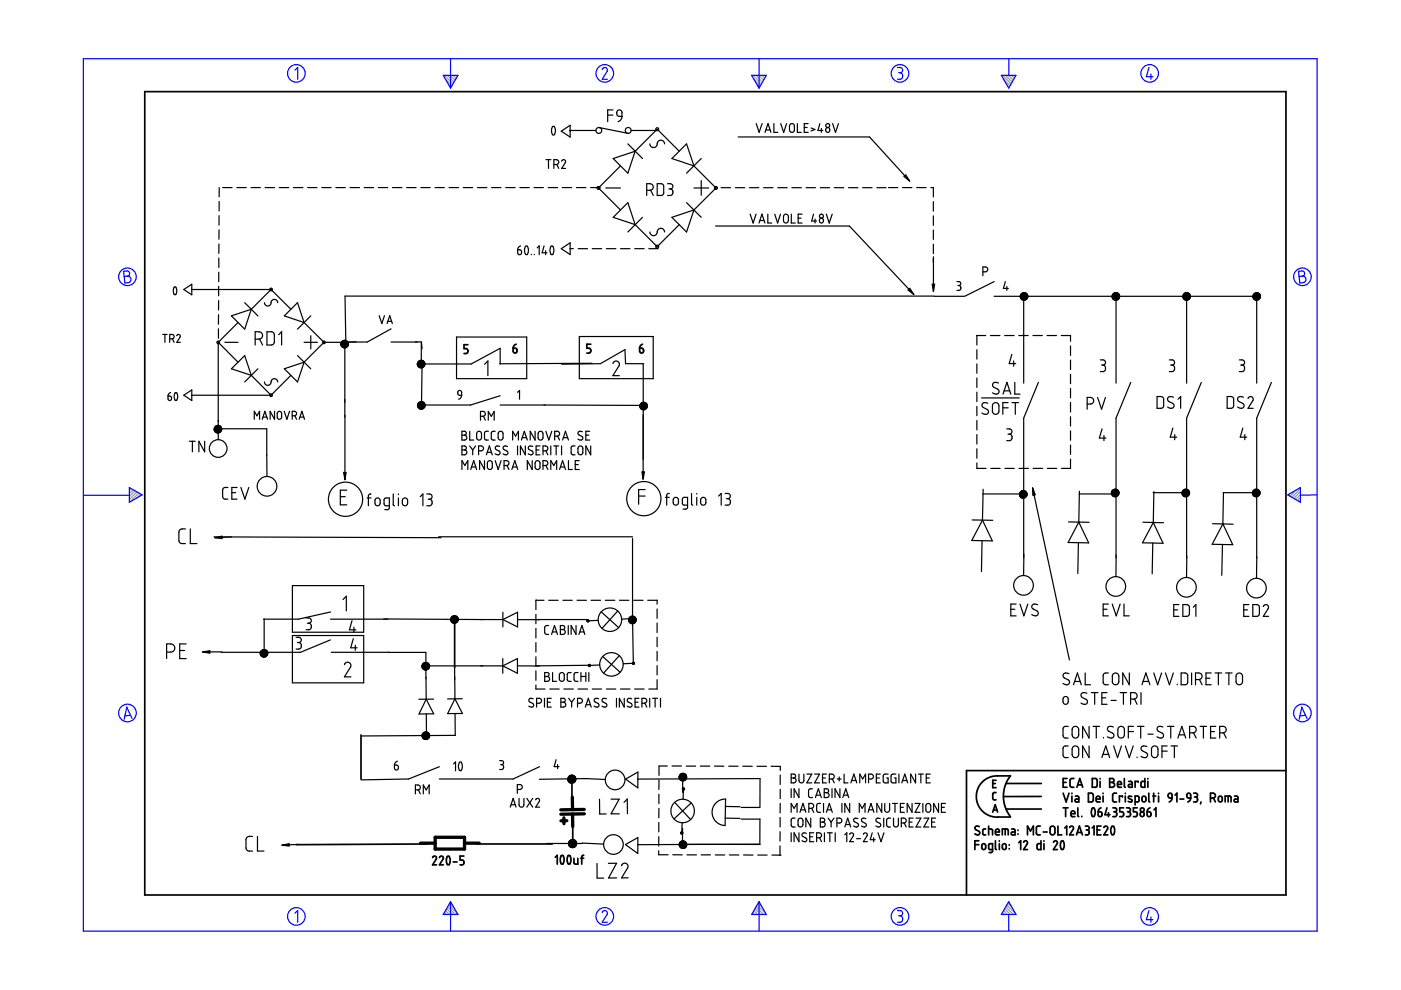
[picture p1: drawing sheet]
<svg xmlns="http://www.w3.org/2000/svg" width="297mm" height="210mm" viewBox="0 0 297 210" stroke-linecap="round" stroke-linejoin="round" font-family="sans-serif">
<g fill="none" stroke="#6c9" stroke-width=".25">
<path d="M94.2 16l1.8 1.8M94.5 16.8l1.3 1.4M94.8 16l1.5 1.4M95.3 18.3l.3 .3M95.5 16l1 1M96.1 16l.6 .6M96.7 16l.3 .2M159.6 16l1.8 1.8M159.9 16.8l1.3 1.4M160.3 16l1.4 1.4M160.7 18.3l.3 .3M160.9 16l1 1"/>
<path d="M161.5 16l.6 .6M162.1 16l.2 .2M212.6 16l1.8 1.8M212.8 16.8l1.3 1.4M213.2 16l1.4 1.4M213.7 18.3l.2 .3M213.8 16l1 1M214.4 16l.7 .6M215.1 16l.2 .2M27.5 103.4h-.1M27.9 103.6l-.5 .4M28.3 103.8l-.9 .9"/>
<path d="M28.7 104.1l-1.3 1.2M29 104.3l-1.6 1.6M29.4 104.5l-1.8 1.9M29.8 104.8l-.8 .8M273.4 104.7l-.3 .3M274.9 103.9l-1.4 1.3M275.7 103.6l-1.8 1.9M275.7 106.1l-.2 .3M275.7 105.5l-.6 .6M275.7 104.9l-1 1M275.7 104.2l-1.4 1.5M94 193.8v.1"/>
<path d="M94.2 193.5l.4 .4M94.4 193.1l.9 .8M94.7 192.7l1.2 1.2M94.9 192.3l1.6 1.6M95.1 191.9l1.9 1.9M95.4 191.5l.8 .8M159.4 193.8v.1M159.6 193.5l.4 .4M159.9 193.1l.8 .8M160.1 192.7l1.2 1.2M160.3 192.3l1.6 1.6M160.5 191.9l1.9 1.9"/>
<path d="M160.8 191.5l.8 .8M212.3 193.8v.1M212.6 193.5l.4 .4M212.8 193.1l.8 .8M213 192.7l1.2 1.2M213.2 192.3l1.6 1.6M213.5 191.9l1.8 1.9M213.7 191.5l.8 .8"/>
</g>
<g fill="none" stroke="#00f" stroke-width=".25">
<path d="M17.7 12.4h261.6v185h-261.6zM62.5 14.9l.6-.6v2.5M94 16h3.1l-1.6 2.7zM95.5 12.4v6.3M127.7 14.7l.5-.4 .5 .3v.5l-1 1.7h1.1M159.4 16h3.1l-1.6 2.7zM160.9 12.4v6.3M190.3 14.3h.7l.3 .3v.6l-.5 .2M190.5 15.4h.3M190.8 15.4l.5 .3v.7l-.3 .4h-.7M212.3 16h3.1l-1.5 2.7zM213.9 12.5v3.5"/>
<path d="M243.6 14.3l-.5 2h1.4M244 15.7v1.1M26.2 57.5l.9-.1 .3 .3 .1 .5-.5 .3 .5 .2 .3 .4-.1 .3-.3 .5-.9 .1zM27 58.5l-.7 .1M275.3 57.5l.9-.1 .3 .3 .1 .5-.5 .3 .5 .2 .3 .4-.1 .4-.2 .3-1 .2zM276.1 58.5l-.7 .1M17.8 105h9.6M27.4 103.4l2.7 1.5-2.7 1.6zM273 104.9l2.7-1.5v3.1zM279.3 104.9l-3.6 .1M27.7 151.7l-1.2 .1M28 152.3l-1.1-2.4-.6 2.6"/>
<path d="M276.8 151.7l-1.2 .1M277.1 152.3l-1.1-2.4-.6 2.6M62.5 193.6l.6-.5v2.4M95.5 191.2v6.2M95.5 191.2l1.6 2.7h-3.1zM127.7 193.5l.1-.3 .5-.1 .5 .4-.1 .4-1 1.6h1.1M160.9 191.2v6.2M160.9 191.2l1.6 2.7h-3.1zM190.3 193.1h.6l.4 .2v.5l-.5 .4M190.5 194.2h.3M190.8 194.2l.5 .3v.7l-.4 .3h-.6M213.9 191.2l1.5 2.7h-3.1z"/>
<path d="M213.9 193.9v3.5M243.6 193.1l-.5 1.9h1.4M244 194.4v1.1"/>
<circle cx="62.8" cy="15.6" r="1.87"/>
<circle cx="128.2" cy="15.6" r="1.87"/>
<circle cx="190.8" cy="15.6" r="1.87"/>
<circle cx="243.8" cy="15.6" r="1.87"/>
<circle cx="27" cy="58.7" r="1.87"/>
<circle cx="276.1" cy="58.7" r="1.87"/>
<circle cx="27" cy="151.2" r="1.87"/>
<circle cx="276.1" cy="151.2" r="1.87"/>
<circle cx="62.8" cy="194.3" r="1.87"/>
<circle cx="128.2" cy="194.3" r="1.87"/>
<circle cx="190.8" cy="194.3" r="1.87"/>
<circle cx="243.8" cy="194.3" r="1.87"/>
</g>
<g fill="none" stroke="#000" stroke-width=".36">
<path d="M30.7 19.4h241.9v170.4h-241.9zM99.2 73.1h-.8v.8h.5l.3 .4-.2 .6-.6 .1M108.8 73.8l.7 .2 .1 .6-.2 .2h-.4l-.1-.1zM109.4 73l-.5 .3-.1 .5M125.3 73h-.9v.8l.7 .1 .2 .3-.2 .6-.7 .1M135.6 73.8h.5l.3 .3v.4l-.2 .3h-.3l-.2-.1zM136.2 73l-.4 .3-.2 .5M96.4 131.5v10M76.5 155.8v9.4M90.6 178.9l-27.8 .2M101 178.9h16.1M120.8 179.1l-.1 .1"/>
<path d="M120.8 178.8l-.2 .1M120.8 165.7l-.1 .1M120.8 165l-.4 .3M120.8 164.8l-.4 .3M120.8 164.6l-.2 .1M120.8 178.9h.1M120.8 179.4l1.2-1.1-1.1 1.2M120.8 164.5l-.3 .4M120.9 178.2l-.1 .2M120.9 179.5l1.2-1.1-1.1 1.2M121 164.4l-.2 .3M121 178.9l-.2 .2"/>
<path d="M121.1 178.1l-.4 .4M121.1 178.9l.8-.7-1.1 1.1M121.2 178.9l-.5 .4M121.2 164.4l-.8 .8M121.2 164.4l-.4 .5M121.3 165.1v4.5M121.3 178.1l-.7 .6M121.4 178.1l-.8 .7M121.4 164.4l-.6 .6M121.4 174.1v4.8M121.4 164.4l-.9 1M121.5 178.1l-.9 .9"/>
<path d="M121.5 164.5l-1 1M121.6 178.1l-1 .9M121.6 164.5l-1.1 1M121.7 178.1l-1.1 1M121.7 164.5l-1.1 1.1M121.7 178.1l-.7 .8M121.7 164.6l-1.1 1.1M121.8 178.9l-.7 .7M121.8 164.6l-1.2 1.2M121.8 164.7l-1 1.1M121.9 164.8l-1.1 1.1M121.9 165.6l-.2 .3"/>
<path d="M122 164.9l-1.1 1M122 165l-1 1M122 165.4l-.6 .6M122 165.3l-.7 .7M122 165.1l-.9 .9M122 165.1l-.8 .9M122.1 179.3l-.3 .3M122.1 178.9l-.8 .8M122.1 178.5l-.3 .4M122.2 178.6l-1 1M122.2 179l-.6 .6M122.2 178.7l-.9 1"/>
<path d="M122.2 178.9l-.7 .8M122.2 178.8l-.1 .1M206.7 179.1h.8M207.5 178.3h-.8v1.8M207.6 175.3l-.7-.1-.2 .4 .2 .3 .7 .4 .1 .5-.5 .2-.5-.2M208.2 179l.4-.1 .4 .2v.7l-.3 .3-.5-.2zM209 175.8h-.4l-.2 .2v.9l.6 .1M209.6 175.8l.8 .1v1.1M209.6 175.2v1.8M210.5 166.1h.5M210.5 172.2l.5-1.6 .5 1.6M210.6 171.7h.8"/>
<path d="M211.1 176.4h.8l-.2-.5-.3-.1-.2 .1-.1 .8 .2 .3h.6M211.1 178.3v1.7l.2 .1M211.2 168h-.4l-.3 .3v1.1l.7 .2M211.2 165.4h-.7v1.6h.7M211.9 178.3v.1M211.9 178.9v1.2M212.5 177v-1.2l1.2 .1 .1 1.1M212.6 179l.4-.1 .3 .2v.7l-.2 .3-.5-.2zM213.1 175.8v1.2M213.3 166.1h7.5M213.3 171.5h7.5M214 179.1v.1"/>
<path d="M214 179.9v.1M214.2 164.5h-3.5l-.9 .3-.9 .5-.7 .6-.7 .9-.4 1-.1 1.1 .1 1.1 .4 .9 .7 1 .8 .6 .8 .5 .9 .2h3.5M214.2 164.5l-1 1.7-.5 2.2 .1 1.3 .3 1.3 1.1 2.1M214.5 175.8h.5l.2 .2v1h-.5a.31 .31 0 0 1-.3-.3 .31 .31 0 0 1 .3-.3h.5M215.8 176v.1M215.8 176.8v.1M216 178.7l.4-.4v1.8M217 178.6l.3-.3 .5 .1v.5l-.8 1.2h.8M217.8 177v-1.8l.7 1 .6-1v1.8M220.6 175.2h-.6l-.3 .3 .1 1.3 .8 .2M220.7 178.3v1.8h-.7l-.1-.2v-.9l.8-.1M220.8 168.9h-8.1"/>
<path d="M221.2 176.4h.8M221.3 178.3v.1M221.3 178.9v1.2M222.8 175.3l.4-.1 .4 .3 .1 1.1-.4 .4h-.4l-.2-.3-.1-1.1zM223.4 178.6l.1-.2 .3-.1 .4 .3-.8 1.5h.8M224.3 175.2v1.8h.8M225 178.4a.55 .55 0 0 1 .6 .7l-.1 .8a.34 .34 0 0 1-.4 .2 .34 .34 0 0 1-.2-.5l-.1-.6zM225.4 165.9h.6M225.4 168.2l.6 1.8 .7-1.8M225.4 171.3h1M225.7 175.6l.5-.4v1.8M225.9 171.3v1.8"/>
<path d="M226.2 165.1h-.8v1.8h.8M226.8 175.5l.3-.3 .4 .1 .1 .4-.8 1.3h.8M227.1 172.5h.8l-.1-.5-.4-.1-.3 .2v.8l.2 .2h.6M227.3 168.2v.1M227.3 168.8v1.2M227.7 165.1h-.6l-.2 .3v1.4l.3 .1h.5M228 168.8h.5l.2 .2v1h-.5a.31 .31 0 0 1-.3-.3 .31 .31 0 0 1 .3-.3h.5M228.2 177l.7-1.8 .6 1.8M228.3 166.9l.6-1.8 .7 1.8M228.4 176.5h.9M228.5 166.4h.9M228.5 171.3v1.7l.2 .1"/>
<path d="M229.4 173.1h.1M230.1 175.2h.6l.2 .2v.4l-.4 .2M230.3 176h.2M230.5 176l.4 .1v.6l-.3 .3h-.5M230.8 168.2h.7l.3 .3v1.2l-.3 .3h-.7zM231.6 175.6l.4-.4v1.8M231.6 165.1h.7l.3 .2v1.3l-.2 .3h-.8zM231.6 171.4a.53 .53 0 0 1 .5 .2 .53 .53 0 0 1 .1 .5l-.1 .7a.34 .34 0 0 1-.4 .3 .34 .34 0 0 1-.3-.4v-.6zM232.4 169.4h.8v-.3l-.2-.3-.5 .1-.1 .9 .2 .2h.6M232.6 176h.6M232.8 172.1h.6l.2 .2 .1 .5-.2 .3h-.3l-.3-.1zM233.2 165.1v.1"/>
<path d="M233.2 165.7v1.2M233.4 175.2h-.8v1.8h.8M233.4 171.3l-.4 .3-.2 .5M233.9 168.2v.1M233.9 168.8v1.2M234 175.5l.3-.3h.3l.3 .3-.9 1.5h.9M234.7 171.3l-.4 1.4h1M235 172.3v.8M235.3 165.1h.6l.3 .3-.1 .4-.3 .1 .4 .1 .1 .3-.1 .4-.3 .2h-.6zM235.3 165.9h.5M235.7 175.2a.55 .55 0 0 1 .6 .8l-.1 .8a.34 .34 0 0 1-.4 .2 .34 .34 0 0 1-.2-.5l-.1-.6zM235.9 171.3h.7l.1 .2 .1 .3-.4 .3"/>
<path d="M236.2 172.1h.2M236.4 172.1l.3 .2 .1 .5-.3 .3h-.6M236.7 168.2h-.5l-.3 .3v1.3l.3 .2h.5M236.9 166.3h.9l-.2-.5-.3-.1-.3 .1-.1 .9 .2 .2h.7M238 169v-.2h-.7v1.2M238.2 171.3h-.8v.8h.6l.2 .4-.1 .6h-.7M238.4 165.1v1.7l.2 .1M238.6 168.2v.1M238.6 168.8v1.2M238.8 171.3h.5l.3 .2v.4l-.3 .2M239.1 172.1h.2M239.3 172.1l.4 .3-.1 .5-.2 .2h-.6"/>
<path d="M239.3 165.7h.5l.3 .2v1h-.6a.31 .31 0 0 1-.3-.3 .31 .31 0 0 1 .3-.3h.6M239.9 168.9l-.2-.1a.29 .29 0 0 0-.4 .1 .29 .29 0 0 0 .1 .4l.5 .2a.33 .33 0 0 1 0 .5 .33 .33 0 0 1-.5 0l-.2-.1M240.7 170l.7-.1 .1-.9-.2-.2h-.6v1.9M241.1 171.3h-.8v.8h.6l.2 .3-.1 .7h-.7M241.3 165.9v-.2h-.6v1.2M241.9 172.3l.2-.2 .4 .2 .1 .5-.1 .2-.4 .1-.2-.1zM242.2 169l.2-.2 .4 .1 .2 .8-.2 .2-.4 .1-.3-.2zM242.7 165.1v1.8h-.6l-.2-.2 .1-.9 .2-.1h.5M243.2 172.1l.7 .2v.7l-.4 .1-.2-.1zM243.4 165.1v.1M243.4 165.7v1.2M243.6 168.2v1.6l.2 .2"/>
<path d="M243.8 171.3l-.4 .3-.2 .5M244.4 168.8h.6M244.6 168.2v1.8M244.7 171.7l.4-.4v1.8M245.6 168.2v.1M245.6 168.8v1.2M247.7 168.4l.3-.2 .4 .1 .1 .9-.7-.1zM248.5 169.2l-.2 .5-.4 .3M249.1 168.6l.4-.4v1.8M250.2 169.4h.8M251.7 168.3l.3-.1 .3 .1 .2 .9h-.6l-.2-.2zM252.5 169.2l-.2 .5-.5 .3"/>
<path d="M253.1 168.2l.7 .1 .1 .4-.4 .3M253.3 169h.2M253.5 169l.4 .2v.5l-.2 .3h-.6M254.6 170l-.1 .5M256.6 169.2l.9-.1 .2-.3-.1-.4-.4-.2h-.6v1.8M257.3 169.2l.4 .8M258.4 169l.2-.2 .4 .1 .1 .8-.1 .2-.4 .1-.3-.2zM259.8 170v-1.2l1.1 .1 .1 1.1M260.4 168.8v1.2M261.7 168.8h.6l.2 .3v.9h-.6a.31 .31 0 0 1-.3-.3 .31 .31 0 0 1 .3-.3h.6M272.6 163.4h-67.7v26.4M91.7 181.8l.4-.3 .4 .2v.4l-.8 1.3h.8"/>
<path d="M93.2 181.8l.3-.3 .5 .2v.3l-.8 1.4h.8M94.8 181.6a.56 .56 0 0 1 .7 .8l-.2 .7a.35 .35 0 0 1-.4 .2 .35 .35 0 0 1-.2-.5l-.1-.6zM96.1 182.8h.8M98.4 181.5h-.9v.8l.6 .1 .3 .3-.2 .6-.7 .1M117.7 181.8l.5-.4v1.8M119 181.4a.61 .61 0 0 1 .6 .9l-.1 .6a.35 .35 0 0 1-.5 .3 .35 .35 0 0 1-.2-.5v-.6zM120.5 181.4a.66 .66 0 0 1 .6 .9l-.2 .6a.34 .34 0 0 1-.4 .3 .34 .34 0 0 1-.2-.5l-.1-.6zM121.7 182v1l.3 .2h.5v-1.2M123.1 182h.7M123.8 181.4h-.3l-.2 .2v1.6M210.4 180.1l-.7-.1-.1-.9 .2-.2h.6v1.6l-.2 .2-.5 .1"/>
<circle cx="121.2" cy="165.2" r=".8"/>
<circle cx="121.4" cy="178.9" r=".8"/>
<circle cx="242.2" cy="171.7" r=".42"/>
</g>
<g fill="none" stroke="#000" stroke-width=".25">
<path d="M46.5 39.8v1.9M47.2 39.8h2M50.2 39.8h2M53.2 39.8h2M56.2 39.8h2M59.2 39.8h2M62.2 39.8h2M65.2 39.8h2M68.2 39.8h2M71.2 39.8h2M74.2 39.8h2M77.2 39.8h2"/>
<path d="M80.2 39.8h2M83.2 39.8h2M86.2 39.8h2M89.2 39.8h2M92.2 39.8h2M95.2 39.8h2M98.2 39.8h2M101.2 39.8h2M104.2 39.8h2M107.2 39.8h2M110.2 39.8h2M113.2 39.8h2"/>
<path d="M115.8 33.8h1M116.2 39.8h2M116.3 33.8v1.9M117.1 26.9a.55 .55 0 0 1 .7 .7l-.2 .8a.34 .34 0 0 1-.4 .2 .34 .34 0 0 1-.2-.4l-.1-.6zM117.4 34.9h.7l.3-.3v-.4l-.2-.3-.8-.1v1.9M118 34.9l.5 .8M119 27.8l1.9-1.2v2.5zM119.1 34.2l.3-.4 .5 .3v.3l-.8 1.3h.8M119.2 39.8h2M120.7 27.7h5.6M122.2 39.8h2M125.2 39.8h2"/>
<path d="M127 27l6.2 1.3M128.4 39.9h3.2M128.8 24.4h1.1M129.9 23.3h-1.1v2.5M130 33.6l4.7-1.5-1.6 4.6zM130.9 23.5l.3-.2 .5 .1 .2 .3v1h-.7l-.3-.2-.1-.3zM131.6 35.2l-4.7 4.7 4.7 4.6M131.9 24.7l-.3 .7-.6 .4M133.1 30.5l3.1 3.1M133.8 27.7h5.6M134.7 32.1l4.6-4.7 4.7 4.7M137.8 30.5l.3 .6 .7 .2 .4-.4 .3-.9 .6-.3 .5 .2 .3 .6"/>
<path d="M139.3 38.9l1 .1 .4 .3v1.7l-.4 .4h-1zM141.5 38.9h.7l.4 .3v.6l-.5 .3M142.5 33.6l3.1-3.1 1.5 4.7zM147.1 35.2l4.7 4.7-4.7 4.6M147.1 39.9h3.1M148.7 33.6l-3.1 3.1M148.7 38.3v3.1M151.8 39.8h.1M152.9 39.8h2M155.9 39.8h2M156.5 29h27.9l8.5 9.4M158.9 39.8h2"/>
<path d="M160.3 26.2l.7 1.9 .6-1.9M161.9 39.8h2M162.2 28.1l.6-1.9 .6 1.9M162.4 27.6h.9M164.1 26.2v1.9h.8M164.9 39.8h2M165.5 26.2l.7 1.9 .6-1.9M167.5 26.4l.6-.2 .3 .4v1.1l-.4 .4-.4-.1-.2-.3v-1zM167.9 39.8h2M169.1 26.2v1.9h.8M170.5 27h.6M170.9 39.8h2"/>
<path d="M171.3 26.2h-.8v1.9h.8M172 27.1l.8 .4-.8 .3M173.8 26.2l-.4 1.5h1.1M173.9 39.8h2M174.1 27.2v.9M176.5 26.2l.6 1.9 .7-1.9M176.9 39.8h2M179.9 39.8h2M182.9 39.8h2M185.9 39.8h2M188.4 39.8h2M191.3 39.8h2.1"/>
<path d="M194.4 39.8h1.9M197.4 39.8h.5v2M46.4 57.7v2M46.4 54.7v2M46.4 51.7v2M46.4 45.7v2M46.4 48.7v2M46.5 42.7v2M109.7 53h.5l.3 .2 .1 .5-.2 .3-.5-.1zM110.4 52.1l-.5 .4-.2 .5M111.4 52.2a.61 .61 0 0 1 .6 .8v.6a.36 .36 0 0 1-.5 .4 .36 .36 0 0 1-.2-.5l-.1-.6zM112.6 53.9v.1"/>
<path d="M113.3 53.9v.1M113.9 52.6l.4-.5v1.9M115.4 52.1l-.5 1.5h1.1M115.7 53.2v.8M116.8 52.2a.61 .61 0 0 1 .6 .8l-.1 .6a.36 .36 0 0 1-.4 .4 .36 .36 0 0 1-.3-.5v-.6zM119 52.7l1.9-1.2v2.5zM120.9 52.7h.7M122.6 52.7h2M125.6 52.7h2M128.6 52.7h2M131.6 52.7h2M133.1 43l1.6 4.6-4.7-1.5z"/>
<path d="M134.6 52.7h2M134.7 47.6l4.6 4.7 4.7-4.7M136.2 46.1l-3.1 3.1M137.1 40.3h.9l.4-.2 .1-.5-.2-.5-.4-.2h-.8v2.5M137.6 52.7h2M137.8 49.2l.2 .5 .5 .3 .7-.3 .2-.9 .5-.3h.6l.4 .7M137.9 40.3l.6 1.1M141.8 40.1h.3M142.1 40.1l.5 .2v.7l-.3 .4h-.8M142.5 46.1l4.6-1.6-1.5 4.7zM145.6 43l3.1 3.1M151.7 47.9h28.4l13.7 14.5"/>
<path d="M159 45.4l.7 1.9 .6-1.9M160.9 47.3l.6-1.9 .7 1.9M161.1 46.8h.9M162.8 45.4v1.9h.8M164.3 45.4l.6 1.9 .6-1.9M166.3 45.5l.5-.1 .3 .4 .1 1-.4 .5-.4-.1-.3-.3v-1.1zM167.8 45.4v1.9h.8M169.2 46.2h.6M170.1 45.4h-.9v1.9h.9M172.5 45.4l-.4 1.5h1M172.8 46.4v.9M175.2 45.4l.6 1.9 .6-1.9"/>
<path d="M197.9 42.8v2M197.9 45.8v2M197.9 48.8v2M197.9 51.8v2M197.9 54.8v.9M197.9 54.4v7.4M202.9 59.7h.5l.3 .2-.1 .4-.3 .2M208.4 57.6h.5l.4-.2 .1-.4-.2-.3-.8-.1v1.9M210.8 59.7l-6.3 3.1M213.1 59.7l-.4 1.5h1.1M34.5 70.9h.9M35 70.9v1.7"/>
<path d="M36 71.8h.5l.3-.1 .1-.4-.1-.3-.8-.1v1.7M36.6 71.8l.3 .8M36.9 60.9a.47 .47 0 0 1 .5 .2 .47 .47 0 0 1 .1 .5l-.1 .5a.34 .34 0 0 1-.4 .4 .34 .34 0 0 1-.2-.5zM37.5 71.2l.3-.3 .4 .2v.3l-.7 1.2h.7M39 61.4l1.7-1.1v2.2zM40.7 61.4h16.8M46.3 72.6l4.2 4.2M46.3 72.6v20.6M46.3 69.7v2M46.3 66.7v2M46.4 60.7v2M46.4 63.7l-.1 2"/>
<path d="M47.7 72.6h2.8M49.1 67l4.2-1.4-1.4 4.2zM49.1 78.2l2.8-2.8 1.4 4.2zM50.5 68.4l-4.2 4.2M51.9 64.2l2.8 2.8M53.3 79.6l4.2 4.2M54.1 71.9h.9l.4-.2 .3-.7-.4-.5-1.2-.2v2.9M54.7 78.2l-2.8 2.8M55 71.9l.7 1.3M56.1 64.2l.1 .4 .4 .3 .7-.3 .2-.7 .5-.4 .6 .1 .3 .6M56.6 70.3l1.1 .1 .4 .4 .1 1.8-.2 .4-.3 .1-1.1 .1zM57.5 61.4l4.2 4.2"/>
<path d="M57.5 61.4l-4.2 4.2M59.1 71l.6-.7v2.9M60.3 78.2l4.2-1.4-1.4 4.2zM61.7 79.6l-4.2 4.2M63.1 64.2l1.4 4.2-4.2-1.4zM63.1 75.4l2.8 2.8M64.5 68.4l4.2 4.2M64.5 72.6h2.8M65.9 67l-2.8 2.8M65.9 71.2v2.8M68.7 72.6l-4.2 4.2M68.7 72.6h5.6"/>
<path d="M72.3 73h.1M72.5 73l-.2 .2M72.7 73l-.3 .4M72.7 72.2l-.4 .4M72.9 72.2l-.6 .5M73 72.2l-.7 .7M73.1 72.9v15.6M73.1 72.2l-.8 .8M73.2 72.2l-.8 .8M73.3 73l-.6 .7M73.3 72.2l-1 1M73.4 72.2l-.8 .8"/>
<path d="M73.4 72.3l-1.1 1M73.5 72.3l-1 1.2 1.1-1.2M73.5 73l-.7 .7M73.7 72.4l-1.1 1.2 1.1-1.1M73.7 72.5l-.4 .5M73.8 72.6l-1.1 1.1M73.8 73.2l-.5 .5M73.8 73l-.7 .8M73.8 72.7l-.3 .3M73.9 72.7l-1 1M73.9 73.1l-.7 .6M73.9 72.9l-.9 .9"/>
<path d="M73.9 72.9l-.1 .1M80.4 66.9l.6 1.7 .5-1.7M82.1 68.6l.5-1.7 .6 1.7M82.2 68.1h.8M82.9 69.7l-5 2.8h-4.5M82.9 72.5h6.4l.2 1.4M89 76.4l-.5 .5M89.1 76.4l-.6 .6M89.3 76.4l-.8 .8M89.3 72.6v4.5M89.3 76.4l-.8 .9M89.5 76.4l-1 1"/>
<path d="M89.6 77.7l-.3 .3M89.6 77l-.8 .8M89.6 76.7l-1 1M89.6 76.5l-1 1M89.7 76.5l-1.1 1.1M89.7 76.5l-.1 .1M89.8 76.6l-.2 .2M89.8 76.6l-1.1 1.1M89.9 76.7l-1.1 1.1M89.9 76.7l-.3 .3M90 76.8l-1.1 1.1M90 77.5l-.4 .5"/>
<path d="M90 76.9l-1.1 1M90 77l-1 1M90.1 77l-1 1M90.1 77.4l-.6 .6M90.1 77.2l-.9 .8M90.1 77.2l-.5 .5M96.8 71.5h14.9v8.8h-14.9zM102.7 77.2l.7-.7v3.2M106 77.2v-3.3l-6.1 3.3h-10.4l-.1 8.7h10.4l6.2-2M122.8 71.4h15.7v8.9h-15.7zM125.5 77l-19.6 .1M129.9 77.1l.3-.4 .4-.2 .4 .1 .3 .4v.6l-1.4 2.1h1.4"/>
<path d="M136.4 77.1v24.5M136.5 77.1h-3.9l-.1-3-5.2 3-8.2 .1M198.1 62.8h-124.9l.1 9.8M198.1 62.8h6.3M203.1 60.5h.2M203.3 60.5l.3 .2 .1 .6-.3 .3h-.5M207.1 71.1h.1M207.1 74.1v2M207.1 77.2v1.9M209 71.1h-1.9v2.1M210 71.1h2M210.8 62.8h6.2"/>
<path d="M213 71.1h2M213.5 60.7v.9M214.5 75.1l-.5 2h1.3M214.9 76.5v1.1M216 71.1h2M216.7 62.2l-.3 .2M216.9 62.1l-.5 .5M217 62.8v18.4M217 62.1l-.7 .7M217.1 62.8h49.6M217.1 62.1l-.8 .7M217.3 62.1l-1 .9"/>
<path d="M217.3 63.6h.1M217.3 63.4l-.3 .2M217.3 63l-.6 .5M217.3 63.1l-.5 .5M217.3 62.7l-.7 .7M217.3 62.5l-.8 .8M217.3 62.3l-.9 .9M217.3 62.1h.1M217.4 62.1l-.1 .2M217.5 62.1l-1.1 1.1M217.6 62.2l-.3 .3M217.6 62.2l-1.1 1.1"/>
<path d="M217.7 62.3l-.4 .4M217.7 62.3l-1.1 1.2M217.7 63.4l-.1 .1M217.8 62.4l-1.1 1.1M217.8 62.5l-.5 .5M217.9 62.6l-1 1M217.9 63.1l-.6 .5M217.9 62.6l-.6 .6M217.9 63l-.7 .6M217.9 62.7l-.9 .9M217.9 62.8l-.6 .7M219 71.1h2"/>
<path d="M222 71.1h2M225 71.1h2v1.2M227 73.3v2.1M227 76.3v2M227 79.4v1.9M233.3 76.3h.7l.3 .3v.5l-.5 .3M233.6 77.4h.2M233.8 77.4l.6 .3v.7l-.3 .3-.8 .1M236 63.4h.1M236 63.1l-.1 .1M236 62.7l-.2 .2M236 62.5l-.2 .1"/>
<path d="M236.1 62.2l-.1 .2M236.4 62.1l-.4 .4M236.5 62.1l-.7 .6M236.6 62.8v18.4M236.7 62.1l-.9 .8M236.8 62.1l-1 1M236.9 62.1l-.9 .9M237 62.1l-1.1 1.2M237 62.2l-1 1M237.1 62.3l-1.1 1.1M237.2 62.4l-1.1 1.1M237.3 63.2l-.3 .4"/>
<path d="M237.3 62.5l-1.1 1.1M237.3 62.5l-1 1.1M237.3 63.1l-.5 .5M237.4 62.7l-1 .9M237.4 62.9l-.8 .7M237.4 62.8l-.8 .8M247.9 76.3h.7l.4 .3v.5l-.5 .3M248.2 77.4h.3M248.5 77.4l.5 .3v.7l-.4 .4h-.7M250.8 63l1-.9-1 .9M251.2 62.2l-.3 .2M251.3 62.1l-.5 .5"/>
<path d="M251.5 62.1l-.7 .7M251.5 62.1h.1M251.5 63.6h.1M251.5 63.4l-.2 .2M251.5 63.1l-.4 .4M251.5 62.9l-.5 .5M251.5 62.7l-.6 .6M251.6 62.8v18.4M251.6 62.1l-.8 .7M251.9 62.1l-1 1.1 .6-.7M252 62.1l-.5 .5M252.1 62.2l-1.1 1.2"/>
<path d="M252.1 62.2l-.6 .6M252.2 62.3l-1.1 1.2M252.2 62.3l-.7 .7M252.2 63.4l-.1 .1M252.3 62.4l-1.1 1.1M252.3 62.5l-.8 .7M252.3 62.6l-1 1M252.4 62.6l-.9 .9M252.4 62.7l-.9 .9M252.4 63l-.7 .6M252.4 62.8l-.9 .8M262.8 76.3h.6l.4 .3v.5l-.5 .3"/>
<path d="M263 77.4h.3M263.3 77.4l.5 .3 .1 .7-.3 .3-.8 .1M265.8 63.3l1.2-1-1.2 1.1M265.9 63.5l1.2-1.1-1.2 1.1M266.1 62.1l-.4 .5M266.3 62.1l-.6 .6M266.4 62.1l-.8 .7M266.4 62.8v18.4M266.5 62.1l-.9 .8M266.6 62.1l-.9 .9M266.7 62.1l-1 1M266.8 62.1l-1.1 1.1"/>
<path d="M267.1 63.1l-.5 .5M267.1 62.5l-1.1 1M267.1 62.5l-1 1.1M267.2 63.2h-.1M267.2 63.1l-.5 .5M267.2 62.6l-1 1M267.2 62.9l-.8 .7M267.2 62.7l-1 .9M267.2 62.8l-.8 .8M35.6 84l.7 .1 .1 .5-.2 .2-.3 .1-.2-.1zM36.2 83.2l-.4 .3-.2 .5M37.1 83.3a.58 .58 0 0 1 .6 .8l-.1 .5a.33 .33 0 0 1-.4 .3 .33 .33 0 0 1-.2-.5z"/>
<path d="M39 83.8l1.7-1.1v2.2zM40.2 93.6h1.2M40.7 83.8h16.8M40.8 93.6v2.2M43.4 93.6v2.2l-1.2-2.2v2.2M45.9 90.3l-.4 .4M46 91.6l-.1 .1M46 90.5l-.6 .6M46.1 91.7h-.1M46.1 90.2l-.7 .7M46.2 90.2l-.8 .8M46.2 90.9h10.4v5.7"/>
<path d="M46.3 91.7l-.2 .1M46.3 90.2l-.3 .3M46.4 90.2l-1 1M46.4 91.7l-.1 .1M46.5 90.3l-1.1 1M46.6 90.3l-1.1 1M46.7 90.3l-1.2 1.1M46.7 90.4l-1.1 1.1M46.8 90.4l-1.2 1.1M46.8 90.5l-1.1 1.1M46.9 90.6l-1.2 1.1M46.9 90.6l-1.1 1.1"/>
<path d="M46.9 91.4l-.3 .3M46.9 90.7l-.9 .9M47 90.7l-1 1.1M47 91.2l-.6 .6M47 90.9l-.8 .8M47 91.1l-.6 .6M53.9 88.9v-1.7l.6 1 .5-1v1.7M55.6 88.9l.6-1.7 .5 1.7M55.8 88.4h.8M56.1 81l.1 .4 .5 .3 .6-.2 .3-.9 .4-.3 .6 .1 .3 .6M56.6 96.5v4.5M58.2 87.2v1.7l-.9-1.7v1.7"/>
<path d="M58.9 87.4l.3-.2 .5 .3v1l-.3 .4-.4-.1-.2-.2zM60.3 87.2l.5 1.7 .6-1.7M62 88.2l.8-.2 .1-.3-.1-.3-.8-.2v1.7M62.5 88.1l.4 .8M63.4 88.9l.6-1.7 .6 1.7M63.6 88.4h.8M73.1 88.1v13.6M88.9 85.3l-.3 .3M88.9 85.5l-.4 .4M89.1 85.2l-.2 .3M89.2 85.5l-.7 .6M89.2 85.2l-.7 .6"/>
<path d="M89.3 85.5l-.7 .7M89.4 85.2l-.3 .3M89.5 85.2l-1 .8M89.6 85.2l-.3 .3M89.6 85.2l-1 1.1M89.6 86.5l-.3 .3M89.6 85.8l-.7 .8M89.6 85.6l-.9 .9M89.6 85.4l-.1 .1M89.6 85.2h.1M89.7 85.3l-1.1 1.1M89.8 85.3l-1.1 1.1"/>
<path d="M89.8 85.5l.1-.1-.3 .2M89.9 85.5l-1.1 1M90 85.5l-.4 .4M90 85.5l-1.1 1.1M90 86.3l-.3 .4M90.1 85.6l-1.1 1.1M90.1 85.7l-1.1 1M90.1 85.8l-.9 .9M90.1 86l-.7 .8M90.1 86.1l-.5 .5M90.1 85.9l-.5 .5M97.1 83l.2-.2 .4 .1 .2 .9-.8-.1z"/>
<path d="M97.9 83.8l-.2 .5-.5 .3M97.9 91.4h.6l.3 .3v.4l-.3 .2 .3 .1 .2 .3-.3 .6h-.8zM97.9 94.6h.7l.2 .2v.4l-.3 .2 .3 .1 .2 .3-.1 .4-.2 .2h-.8zM97.9 92.3h.6M97.9 99.5v-1.8l.7 1 .6-1v1.8M97.9 95.4h.6M99.6 91.4v1.9h.8M99.6 94.6l.6 .8M99.8 99.5l.6-1.8 .6 1.8M100 99h.9M100.2 95.4v1M100.8 94.6l-.6 .8"/>
<path d="M101.2 91.6l.4-.2 .5 .4v1.1l-.3 .4h-.4l-.3-.3zM101.5 95.6l.8-.1 .2-.4-.1-.3-.4-.2h-.5v1.8M101.9 88.3h.5l.4-.3 .1-.3-.2-.4-.8-.1v1.9M102.5 88.2l.4 .9M102.7 97.7v1.8l-1-1.8v1.8M103.1 96.4l.7-1.8 .6 1.8M103.3 95.9h.9M103.4 97.9l.5-.2 .5 .3v1.1l-.4 .4h-.4l-.2-.3zM103.5 89.1v-1.9l.7 1.1 .6-1.1v1.9M103.5 91.4l-.5 .1-.3 .3v1.3l.3 .2h.5M105 91.4l-.5 .1-.3 .3v1.3l.3 .2h.5M105 97.7l.6 1.8 .6-1.8"/>
<path d="M105.8 91.6l.6-.1 .2 .3 .1 1.1-.4 .4h-.3l-.4-.3v-1.1zM105.9 94.7l-.6-.1-.3 .2v.3l.9 .6 .1 .5-.4 .2-.6-.2M106 85.9h9.6M106.9 98.7l.8-.1 .2-.4-.1-.3-.3-.2h-.6v1.8M107.5 98.7l.4 .8M107.6 94.7l-.6-.1-.3 .4 .1 .3 .8 .5 .1 .4-.4 .2-.6-.2M108.5 99.5l.7-1.8 .6 1.8M108.7 93.3v-1.9l.6 1.1 .6-1.1v1.9M108.7 99h.9M109.7 94.6v1.8M109.7 83.2l.5-.4v1.8M110.6 93.3l.6-1.9 .6 1.9"/>
<path d="M110.7 92.8h.9M111.4 94.6v1.8l-1.1-1.8v1.8M112.8 97.7v1.8l-1-1.8v1.8M112.9 94.7l-.6-.1-.3 .2v.3l.9 .6 .1 .5-.4 .2-.6-.2M113.5 91.4v1.9l-1.1-1.9v1.9M113.6 97.9l.5-.2 .4 .3v1.1l-.4 .4h-.4l-.2-.3zM113.7 95.4h.6M114.2 91.6l.5-.2 .4 .4v1.1l-.3 .4-.5-.1-.2-.3zM114.5 94.6h-.8v1.8h.8M115.1 95.6l.9-.1 .2-.4-.1-.3-.4-.2h-.6v1.8M115.1 98.7l.9-.1 .2-.4-.1-.3-.3-.2h-.7v1.8M115.3 85.9l21.1 .1"/>
<path d="M115.7 91.4l.7 1.9 .6-1.9M115.7 95.6l.5 .8M115.7 98.7l.5 .8M116.8 94.6v1.8M116.8 99.5v-1.8l.6 1 .6-1v1.8M117.4 94.6h1M117.6 92.5l.8-.1 .2-.3v-.4l-.4-.3h-.6v1.9M117.9 94.6v1.8M118.2 92.5l.4 .8M118.6 99.5l.7-1.8 .6 1.8M118.8 99h.9M119.1 94.6v1.8"/>
<path d="M119.3 93.3l.6-1.9 .6 1.9M119.4 92.8h.9M120.5 97.7v1.8h.8M121.9 94.6h-.5l-.3 .3v1.3l.3 .2h.5M122 98.5h.6M122.7 94.7l.4-.1 .5 .4v1l-.3 .4h-.4l-.3-.3-.1-1.1zM122.8 97.7h-.8v1.8h.8M123.5 91.5h-.7l-.3 .4 .2 .3 .8 .4v.6l-.5 .1-.5-.2M124.2 92.3h.6M125 91.4h-.8v1.9h.8M125.2 94.6v1.8l-1-1.8v1.8M135.8 86.6l1.2-1.1-1.2 1.1"/>
<path d="M136.1 85.4l-.1 .1M136.1 85.5l-.4 .4M136.2 85.3l-.5 .5M136.3 86.8l-.1 .1M136.3 86.6l-.2 .2M136.3 86.3l-.3 .4M136.3 85.6l-.6 .7M136.3 85.4l-.6 .7M136.4 85.5h-.1M136.4 85.3l-.2 .2M136.5 85.3l-.8 .8M136.6 85.3l-.3 .3"/>
<path d="M136.7 85.3l-1 1M136.8 85.5l-1 1M136.8 85.4l-1.1 1M136.8 85.4v.1M136.9 85.4v.1M137.1 85.6l-1.2 1.1M137.1 85.6l-.8 .8M137.2 85.7l-1.2 1.1M137.2 85.7l-.9 .9M137.2 86.4l-.5 .4M137.2 85.9l-1 .9M137.2 85.9l-.9 .9"/>
<path d="M137.2 86.3l-.6 .6M137.3 86.1l-.8 .8M137.3 86l-.9 .9M207.1 98.1v1.2h2M207.1 80.1v2M207.1 83.1v2.1M207.1 86.1v2M207.1 89.2v1.9M207.1 92.1v2M207.1 95.1v2.1M208.1 84.4h8M209.4 85.5l-.8-.1-.3 .2-.1 .4 .2 .3 1 .6 .2 .2-.1 .5-.3 .2h-.4l-.6-.2"/>
<path d="M210.1 99.3h1.9M210.5 85.6l.7-.2 .6 .5v1.3l-.2 .4-.3 .2h-.4l-.5-.4v-1.5zM211.7 81.2l-.9-.1-.3 .2-.1 .4 .3 .4 1 .5 .1 .4-.1 .4-.6 .2-.7-.3M212.6 86.5h1.1M212.7 83.6l.8-2.5 .8 2.5M212.9 82.9h1.2M213.1 99.3h2M213.4 90.9l.8 .1 .3 .4-.1 .5-.4 .2M213.7 92.1h.3M213.7 85.4h-1.1v2.4M214 92.1l.5 .2v.7l-.3 .4h-.8M214.6 85.4h1.3"/>
<path d="M215.2 81.1v2.5h1.1M215.3 85.4v2.4M216 99.3h2.1M219.1 99.3h2M220.2 81.1l-3.2 7.5v29.7M222.1 99.3h1.9M227 97.3v2h-1.9M227 82.3v2M227 85.3v2.1M227 88.3v2M227 91.4v1.9M227 94.3v2.1"/>
<path d="M230.5 85.7l.9-.1 .3-.2 .2-.3-.2-.6-.3-.2h-.9v2.5M232.7 84.3l.9 2.5 .8-2.5M233.7 90.9l-.6 2h1.4M234.1 92.3v1.1M239.7 81.1l-3.1 7.5v29.7M245.3 84.1h1l.4 .3v1.8l-.4 .4h-1zM248.7 90.8l-.6 1.9h1.4M248.8 84.2l-.9-.1-.3 .2-.1 .4 .2 .4 1.1 .6v.7l-.6 .2-.7-.3M249.1 92.1v1.1M249.8 84.6l.5-.5v2.5M254.7 81.1l-3.1 7.5v29.7M260.2 84.1h1l.3 .4 .1 1.6-.4 .5h-1z"/>
<path d="M263.5 90.8l-.5 1.9h1.3M263.6 84.2l-.9-.1-.2 .2-.1 .4 .2 .4 1 .5 .2 .4-.1 .4-.7 .2-.6-.3M263.9 92.1v1.1M264.6 84.5l.2-.3 .3-.1 .4 .1 .2 .3-.1 .4-1 1.7h1.1M269.6 81.1l-3.2 7.5v29.7M39.3 112.1l-.9 .1-.5 .5 .1 2.2 .5 .4h.8M40.3 112.1v3.2h1.4M45.4 113.8l48.1 .2M48.3 103.4h-.7l-.4 .4 .1 1.7 .3 .3h.7M49.1 113.8l-3.5 .2M49.1 104.5h.9M50.2 103.4h-1.1v2.4h1.1"/>
<path d="M51.1 103.4l.8 2.4 .8-2.4M72.2 105.3h1M73.5 103.9h-1.3v3.1h1.3M77.8 105.6h.9M78.7 104.7l-.4 .1-.2 .3v2.1M79.6 105.8l.6-.2 .4 .4v.8l-.4 .4h-.3l-.4-.3zM82.5 107.2h-.8l-.2-.1-.1-1.2 .2-.3h.9v2.1l-.2 .4h-.7M83.4 104.7v2.3l.3 .2M84.5 104.7v.2M84.5 105.6v1.6M85.4 105.8l.6-.2 .4 .3v1l-.4 .3h-.4l-.3-.4zM89.1 105.3l.6-.6v2.5"/>
<path d="M90.5 104.7l.8 .1 .2 .2v.6l-.4 .3M90.8 105.9h.3M91.1 105.9l.3 .1 .2 .2-.1 .8-.3 .2h-.7M93 113.8h41.1M134.1 114.2v17.2l.2 9.4M135.4 105.2h1.4M136.8 103.8h-1.4v3.1M141.1 105.5h.8M141.9 104.6l-.4 .1-.1 .3v2.1M142.9 105.6l.6-.1 .3 .3v.9l-.3 .4h-.4l-.3-.3-.1-.8zM145.8 107.1l-1-.1-.1-1.2 .1-.3h1v2.1l-.3 .3h-.7M146.6 104.6v2.3l.3 .2"/>
<path d="M147.7 104.6v.2M147.7 105.5v1.6M148.7 105.6l.5-.1 .4 .3v.9l-.3 .4h-.4l-.3-.4zM152.4 105.2l.5-.6v2.5M153.7 104.6h.7l.4 .3v.5l-.5 .3M154 105.7h.3M154.3 105.7l.5 .4v.6l-.3 .4h-.8M206.1 110.2l4.4 .1M208.2 114.6l-.1 6.6M208.3 110.3l2.1 4.4-4.4-.1zM208.3 104.7h8.7M208.4 103.7l-.1 6.6"/>
<path d="M216.6 104.1l-.4 .5M216.7 104.1l-.5 .4M216.9 104.1l-.7 .7M216.9 104l-.2 .1M216.9 104l-.7 .8M217.1 104l-.1 .1M217.1 117.5l-.1 4.5M217.1 104.1l-.9 .9 .8-.9M217.3 104.1l-1.1 1.1M217.3 104.6l-.9 .9M217.3 105.4l-.2 .2M217.3 105.2l-.5 .4"/>
<path d="M217.3 105l-.6 .6M217.3 104.7l-.8 .8M217.3 104.3l-1 1M217.3 104.1v.1M217.3 104.1h.1M217.4 104.2l-1.1 1.1M217.5 104.2l-.2 .2M217.6 104.3l-1.2 1.1M217.6 104.3l-.3 .3M217.6 104.4l-1 1.1M217.7 105.1l-.6 .5M217.7 104.6l-1 1"/>
<path d="M217.7 104.6l-.4 .5M217.7 105l-.4 .4M217.8 104.7l-.9 .9M217.8 104.8l-.5 .5M218.9 103.4l7.8 36.5M226.5 110.7h4.4M228.6 115.1l-.1 6.5M228.7 110.7l2.1 4.4-4.3-.1zM228.8 104.7h7.8M228.9 104.2l-.2 6.5M235.8 104.1l-.1 .1M236 105l-.1 .1"/>
<path d="M236 104.7l-.2 .2M236 103.9l-.2 .2M236 104.1h-.1M236 104.1v.1M236.1 103.8l-.1 .1M236.3 103.7l-.7 .7M236.4 103.7l-.8 .8M236.4 104.1l-.4 .5M236.5 103.7l-.9 .9M236.6 103.7l-.9 1M236.6 117.7v4.6M236.7 104.1l-.9 .9"/>
<path d="M236.8 103.8l-1.1 1M236.9 104.1l-.9 1M236.9 103.8l-.9 1M236.9 103.9l-.3 .2M237 103.9l-.2 .2M237 104l-1.1 1.1M237 104.1l-1 1.1M237.1 104.1h-.1M237.1 104.1l-1.1 1.1M237.2 104.9l-.4 .3M237.2 104.2l-1.1 1.1M237.2 104.3l-1 1"/>
<path d="M237.2 104.7l-.6 .6M237.2 104.4l-.9 .9M237.3 104.4l-.9 .9M237.3 104.6l-.8 .7M242.3 110.7l2.2 .1M244.4 115.1l-.1 6.6M244.5 104.5h6.9M244.5 110.8l2.1 4.4-4.4-.1zM244.5 110.8h2.2M244.6 104.2l-.1 6.6M250.8 104.1l-.2 .3M251 104.1l-.4 .5"/>
<path d="M251.2 103.8l-.4 .3M251.2 104.1l-.6 .7M251.3 103.7l-.7 .7M251.4 103.7l-.4 .4M251.5 103.7l-.9 .9M251.5 104.4l-.7 .7M251.5 103.9l.2-.1-1 1M251.5 105.2l-.1 .1M251.5 105l-.3 .3M251.5 104.7l-.5 .5M251.5 104.5l-.6 .7M251.5 104.1h.1"/>
<path d="M251.5 103.8l-.3 .3M251.6 104.1l-.1 .1M251.6 117.9v4.5M251.7 104.1l-.9 1M251.8 103.8l-1.1 1.2 .8-.9M251.9 103.9l-.2 .2M252 103.9l-.5 .5M252 104.1l-.5 .5M252 104l-.1 .1M252.1 104.1l-1.1 1.1M252.1 104.2l-.6 .6M252.1 104.2l-1 1.1"/>
<path d="M252.1 104.8l-.4 .5M252.2 104.4l-1 .9M252.2 104.6l-.7 .7M252.2 104.4l-.7 .7M252.2 104.5l-.7 .7M257.1 111l2.2 .1M259.2 115.4l-.2 6.6M259.3 111.1l2.1 4.4-4.4-.1zM259.3 111.1h2.2M259.3 104.5h7M259.4 104.6l-.1 6.5M265.7 104.1l-.1 .2"/>
<path d="M265.9 104.1l-.4 .4M266.1 103.8l-.4 .3M266.2 103.7l-.6 .7M266.2 104.1l-.6 .7M266.3 103.7l-.4 .4M266.4 103.7l-.9 .9M266.4 104.1l-.7 .8M266.5 118l-.1 4.6M266.5 103.7l-.9 1M266.6 104.1l-.9 .9M266.6 103.8l-.4 .3M266.7 103.8l-.4 .3"/>
<path d="M266.7 103.8l-1.1 1.1M266.8 103.9l-.2 .2M266.9 103.9l-1.2 1.2M266.9 104.1l-1 1.1M267 104l-.2 .1M267 104l-1.2 1.1M267 104.1l-1 1.1M267 104.1h.1M267.1 104.8l-.4 .5M267.1 104.2l-1.1 1.1M267.1 104.6l-.7 .7M267.1 104.7l-.5 .6"/>
<path d="M267.1 104.3l-1 1M267.1 104.4l-.9 .9M267.1 104.5l-.8 .8M267.1 104.6h.1M35.3 138.3h1l.4-.2 .4-.6-.2-.7-.5-.3h-1.1v3.1M38.1 137.9h1M39.5 136.5h-1.4v3.1h1.4M42.9 138.2h4.1M55.3 138.4l-.1 .1M55.4 138.4l-.2 .2M55.4 138.8l-.2 .1M55.4 138.4h-.1"/>
<path d="M55.4 138.1l-.2 .1M55.4 138.4h.1M55.5 138.4l-.3 .4M55.7 137.8l-.5 .5M55.7 138.4l.7-.6-1.1 1.1M55.8 138.4l-.4 .4M55.8 137.7l-.4 .5M56 137.7l-.8 .7M56 138.4l-.6 .6M56 131.2v7M56 137.7l-.6 .7M56.2 137.8l-.7 .6"/>
<path d="M56.2 137.8l-.8 .9M56.3 138.4l-.8 .8M56.5 137.9l-.6 .5M56.5 138.4l-.9 .9M56.5 137.9l-1.1 1.2M56.6 138l-.4 .4M56.6 138l-1.1 1.1M56.7 138.1l-1.1 1.1M56.7 138.9l-.4 .4M56.7 138.4l-.9 .9M56.7 138.2l-.2 .2M56.7 138.7l-.5 .6"/>
<path d="M56.7 138.3l-.9 1M56.7 138.3l-.1 .1M56.8 138.6l-.8 .7M56.8 138.5l-.9 .8M62 124.2h15.1v9.8h-15.1zM62 134.7h15.1v10.1h-15.1zM62.8 135.1h.7l.4 .4-.1 .5-.5 .2M63.1 136.2h.2M63.3 136.2l.5 .3 .1 .7-.4 .4h-.7M64.9 131l.8 .1 .3 .3-.1 .5-.5 .2M65.2 132.1h.2M65.4 132.1l.5 .3 .1 .8-.4 .3h-.7"/>
<path d="M70 135.7l-6.3 2.6h-16.8M70.1 129.8l-6.8 1.5h-7.5M70.1 131.3h12.2M70.2 138.3h12.3M72.7 127.1l.7-.7v3.1M74.6 131.6l-.5 1.9h1.4M74.9 135.4l-.5 2h1.3M75 133v1.1M75.3 136.8v1.1M81.4 131.2l21 .2M82.4 138.3h7.9v5.6M95.8 131.8v.1"/>
<path d="M95.8 131.6l-.1 .2M95.8 131.4l-.2 .2M96 130.6l-.3 .3M96.1 132.1l1-1-1 1M96.1 130.6l-.5 .5M96.3 130.6l-.7 .7M96.4 130.6l-.9 .7M96.5 130.6l-.9 .9M96.6 130.6l-.8 .7M96.7 130.6l-.9 .8M96.7 130.6l-1.1 1.1M96.8 130.7l-1.1 1.1"/>
<path d="M96.9 130.7l-1.1 1M96.9 130.8l-1.1 1.1M97 130.8l-1.2 1.2M97 131.8l-.2 .2M97 130.9l-1.1 1.1M97 131l-1 1.1M97.1 131.6l-.6 .5M97.2 131.3l-.9 .8M97.2 131.4l-.7 .7M97.2 131.2l-1 .9M101.9 131.4h4.7M106.6 139.6v3.1"/>
<path d="M106.6 131.4l3.1-1.6v3.1zM106.6 129.8v3.1M109.7 131.4h4.7M113.4 131.4h11.2M113.6 127.3h.1M113.6 130.2v2M113.6 133.2v2.1M113.6 136.2v2M113.6 139.3v1.9M115.3 127.3h-1.7v1.9M116.3 132.6l-.5 .1-.3 .3v1.3l.2 .2h.6M116.3 127.3h2"/>
<path d="M116.9 134.5l.7-1.9 .6 1.9M117.1 134h.9M118.8 132.6l.6 .1 .3 .2v.4l-.4 .2 .3 .1 .2 .3v.4l-.3 .2h-.7zM118.8 133.5h.5M119.3 127.3h2M120.5 132.6v1.9M122.1 132.6v1.9l-1-1.9v1.9M122.3 127.3h2M122.7 134.5l.7-1.9 .6 1.9M122.9 134h.9M125.3 127.3h2M126.8 131.5l-2.1 .1"/>
<path d="M127.5 129.7l3.7 3.4M127.8 139.2l3.7 3.3M128.3 127.3h2M131 129.5l-3.4 3.7M131.3 139l-3.3 3.7M131.3 127.3h2M133.7 130.7l-.3 .3M133.8 132.2h.1M133.8 130.7l-.5 .5M134 131.1l-2.2 .2M134 130.6l-.7 .8M134.1 130.6l-.8 .8"/>
<path d="M134.2 130.6l-.9 1M134.3 130.7l-1 .9M134.3 127.3h2M134.3 132.2h.1M134.4 130.7l-1.1 1M134.5 130.7l-1.1 1.1M134.5 130.8l-1.1 1.1M134.6 130.8l-1.1 1.1M134.7 130.9l-1.2 1.1M134.7 130.9l-1.1 1.1M134.7 131.9l-.2 .2M134.7 131l-1.1 1.1"/>
<path d="M134.8 131l-1.1 1.1M134.8 131.1l-1 1.1M134.9 131.2l-1 1M134.9 131.6l-.7 .6M134.9 131.3l-.9 .9M134.9 131.5l-.7 .7M134.9 131.4l-.9 .8M137.3 127.3h2M139.3 127.3v.8M139.3 129.1v2M139.3 132.1v2M139.3 135.1v2"/>
<path d="M139.3 138.1v2M214.3 129.2h.9M215.4 128.1h-1.1v2.5h1.1M216.3 128.1l.8 2.5 .8-2.5M220 128.2l-.9-.1-.3 .3v.3l.1 .4 1.1 .5 .1 .3-.1 .4-.5 .3-.7-.3M233.9 129.2h.8M235 128.1h-1.1v2.5h1.1M235.8 128.1l.9 2.5 .8-2.5M238.3 128.1v2.5h1.1M248.9 129.3h.8M250 128.2h-1.1v2.5h1.1M250.8 128.2h.9l.4 .3 .1 1.8-.4 .4h-1z"/>
<path d="M253 128.7l.6-.5v2.5M263.7 129.3h.8M264.8 128.2h-1.1v2.5h1.1M265.6 128.2h1l.4 .4v1.6l-.4 .5h-1zM267.8 128.6l.6-.4 .5 .3v.4l-1.1 1.8h1.1M73 140.9l.3-.4 .3-.1 .5 .1 .2 .3v.6l-1.3 2.1h1.4M88.8 148.3h1.6M89.6 141.5l-.1 .1M89.6 140.8v.1M89.6 156.2l-.1 .1M89.6 155.7l-.1 .2M89.6 156.3v.1"/>
<path d="M89.6 155.7l-.1 .1M89.6 141.5h.1M89.8 140.6l-.2 .2M89.9 155.3l-.3 .3M89.9 141.5l-.3 .3M90 140.5l-.4 .4M90.1 141.5l-.4 .4M90.1 140.5l-.6 .6M90.2 155.2l-.6 .6M90.2 140.5l-.7 .7M90.3 141.2h16.3M90.3 143.6l.1 4.7"/>
<path d="M90.3 155.2l-.8 .8M90.4 148.3l1.5 3-3.1 .1zM90.4 151.4v4.6M90.4 140.5l-.9 .9M90.4 155.2l-.9 .9M90.4 140.5l-.8 .8M90.5 141.5l-.5 .5M90.5 155.2l-1 1M90.6 140.5l-1.1 1M90.6 155.2l-1 1M90.6 140.5l-1 1M90.7 155.3l-1.1 1.1"/>
<path d="M90.7 140.6l-.9 .9M90.7 140.6l-1.1 1.1M90.8 155.4l-1.1 1.1 1.1-1.1M90.8 140.7l-1.1 1.1M90.9 140.7l-.9 .8M90.9 141.5l-.5 .5M90.9 155.5l-1.1 1.1M90.9 140.8l-.7 .7M91 140.8l-1.2 1.1M91 141.7l-.3 .2M91 155.5l-1.2 1.2M91 140.9l-1 1.1"/>
<path d="M91 156.4l-.3 .3M91 155.6l-1.1 1.1M91 141l-.5 .5M91 155.7l-1 1M91 156.3l-.4 .4M91.1 141.4l-.7 .6M91.1 141.2l-.9 .8M91.1 141.1l-1 .9M91.1 141.3l-.2 .2M91.1 155.8l-1 1M91.1 156.1l-.7 .7M91.1 155.9l-1 .9"/>
<path d="M91.1 156l-.8 .8M91.9 148.2l-1.5 .1M96.4 141.2v2.9M96.4 143.5l.1 4.7M96.5 148.2l1.5 3.1h-3.1zM96.5 151.3v4.7h-19.7M98 148.1l-3.1 .1M106.6 141.2l3.1-1.6v3.1zM109.7 141.2h4.7M113.1 148.2l-.8-.1-.2 .5 1 .6v.5l-.5 .2-.5-.2M113.6 145.2v.9h1.9M113.6 142.2v2.1"/>
<path d="M113.8 149.1l.8-.1 .2-.3-.1-.4-.3-.2h-.6v1.8M115.4 148.1v1.8M115.5 142.6h.7l.2 .3-.1 .4-.3 .1 .3 .1 .2 .3v.4l-.3 .2-.7 .1zM115.5 143.4h.5M116.1 148.9h.6M116.6 146.1h2M116.9 148.1h-.8v1.8h.8M117.2 142.6v1.9h.8M118.7 142.7l.6-.1 .3 .4v1.1l-.4 .4-.4-.1-.2-.3v-1.1zM118.9 148.1h.7l.2 .2-.1 .5-.3 .1 .4 .1 .2 .5-.4 .4h-.7zM118.9 148.9h.5M119.5 146.1h2.1"/>
<path d="M120.6 148.1l.6 .8M121.1 142.6h-.6l-.2 .3v1.4l.3 .2h.5M121.2 148.9v1M121.8 148.1l-.6 .8M122.4 149.1l.9-.1 .2-.4-.1-.4-.3-.1h-.7v1.8M122.6 142.6h-.6l-.3 .4 .1 1.3 .2 .2h.6M122.6 146.1h2M123.2 143.4h1M123.2 142.6v1.9M124.1 149.9l.6-1.8 .6 1.8M124.2 142.6v1.9M124.3 149.4h.9"/>
<path d="M124.8 142.6v1.9M124.8 141.1l-11.3 .1M125.6 146.1h2M126.9 148.2l-.6-.1-.3 .4 .2 .3 .7 .4 .1 .5-.6 .2-.4-.2M127.1 141l-2.1 .1M128.6 148.2l-.8-.1-.2 .4 .2 .3 .8 .4v.5l-.5 .2-.5-.2M128.6 146.1h2M130.7 148.1v1.8M131.6 146.1h2M132.4 148.1v1.8l-1.1-1.8v1.8M133.9 148.2l-.6-.1-.3 .4 .2 .3 .7 .4 .1 .5-.6 .2-.4-.2M134.3 140.6l-2.2 .1"/>
<path d="M134.6 146.1h2M134.6 148.9h.7M135.5 148.1h-.9v1.8h.9M136.1 149.1l.9-.1 .1-.4-.1-.4-.3-.1h-.6v1.8M136.7 149.1l.4 .8M137.8 148.1v1.8M138.4 148.1h1M138.9 148.1v1.8M139.3 144.1v2h-1.7M139.3 141.1v2M140 148.1v1.8M225.5 147.9l.5-.2 .4 .3 .1 .9-.4 .4h-.4l-.3-.4z"/>
<path d="M226.5 154h-.8l-.3 .5v1.7l.3 .3h.8M226.5 158.2h-.8l-.3 .4 .1 1.8 .3 .2h.7M226.6 142.8l-.9-.1-.2 .2-.1 .5 .2 .3 1.1 .6v.6l-.4 .3-.9-.3M227.5 154.2l.7-.2 .5 .5v1.4l-.5 .6-.5-.1-.3-.3-.1-1.4zM227.5 158.4l.6-.2 .6 .4v1.4l-.5 .6h-.5l-.4-.5v-1.3zM227.6 145.2l.8-2.5 .9 2.5M227.8 144.5h1.2M230.1 142.7v2.5h1.1M230.4 147l-.9-.1-.3 .3v.3l.2 .3 1.1 .6v.7l-.4 .2-.9-.2M230.9 154v2.5l-1.4-2.5v2.5M230.9 158.2v2.4l-1.4-2.4v2.4M231.4 146.9h1.4"/>
<path d="M231.8 154h1.3M232.1 146.9v2.4M232.4 154v2.5M233.6 148h.8M233.8 160h1.3M234 156.4v.1M234.7 146.9h-1.1v2.4h1.1M235 142.7h-.8l-.3 .5 .1 1.7 .3 .3h.7M235.6 148.5h1.1M236 142.9l.6-.2 .4 .2 .2 .2v1.5l-.4 .5-.5 .1-.4-.4-.1-1.6zM236 154.1l-.9-.1-.2 .2-.1 .5 .2 .3 1.1 .6v.6l-.3 .3-1-.3M236.1 158.2l.8 2.4 .9-2.4"/>
<path d="M237.2 154.2l.6-.2 .6 .5v1.4l-.5 .6-.5-.1-.4-.4v-1.4zM237.5 146.9h1.4M238.2 146.9v2.4M238.6 158.2l.8 2.4 .9-2.4M239.2 155.1h1.1M239.4 142.7v2.5l-1.4-2.5v2.5M239.7 148.2l1.1-.1 .3-.4-.2-.6-.4-.2h-.8v2.4M240.3 154h-1.1v2.5M240.5 148.2l.6 1.1M241.2 154h1.3M241.9 154v2.5M241.9 146.9v2.4"/>
<path d="M242.1 145.2l.9-2.5 .8 2.5M242.4 144.5h1.2M243.2 158.3l-1-.1-.3 .6 .2 .3 1.1 .7v.6l-.2 .2h-.5l-.6-.2M243.4 155.7h1.1M244.3 158.4l.6-.2 .6 .4v1.5l-.5 .5-.6-.1-.2-.3-.1-1.5zM244.6 142.7l.8 2.5 .9-2.5M246.4 159.3h1.1M246.5 154.1l-.8-.1-.3 .2-.1 .5 .2 .3 1.1 .6v.6l-.3 .3-1-.3M247.1 142.7l.8 2.5 .9-2.5M247.5 158.2h-1.1v2.4M247.5 154h1.4M248.2 154v2.5"/>
<path d="M248.3 158.2h1.4M249 158.2v2.4M249.6 145.1v.1M249.7 156.5l.9-2.5 .8 2.5M250 155.8h1.2M250.4 142.7h1l.4 .4v1.6l-.4 .5h-1zM252.2 155.4h.8l.4-.2 .2-.6-.2-.4-.3-.2h-.9v2.5M252.6 142.7v2.5M253 155.4l.6 1.1M253.5 144.1h.8l.4-.3 .2-.4-.2-.5-.4-.2h-.8v2.5M254.3 144.1l.6 1.1M254.4 154h1.4"/>
<path d="M255.1 154v2.5M255.7 143.8h.8M256.7 155.1h.8M256.8 142.7h-1.1v2.5h1.1M257.6 142.7h1.4M257.8 154h-1.1v2.5h1.1M258.3 142.7v2.5M258.6 155.4h.8l.4-.2 .2-.5-.2-.5-.4-.2h-.8v2.5M259.4 155.4l.6 1.1M259.8 142.7h1.4M260.5 142.7v2.5M262.2 142.9l.7-.2 .5 .5v1.4l-.4 .5-.4 .1-.5-.4v-1.6z"/>
<path d="M53.6 177.3l-1 .1-.4 .6v2l.4 .4h1M54.6 177.3v3.1h1.4M63.4 179l-3.6 .2M83.6 162.2l.8 .2 .1 .5-.2 .3-.4 .1-.2-.2zM84.3 161.4l-.4 .2-.3 .6M88.1 167.5l.9-.2 .1-.2-.1-.5-.3-.2h-.6v1.9M88.7 167.5l.4 .8M89.7 168.3v-1.9l.7 1.1 .6-1.1v1.9M93.2 162.6l-6.6 2.6-10 .2M96.2 162l.4-.5v1.9M97.4 161.6a.53 .53 0 0 1 .5 .2 .53 .53 0 0 1 .1 .6l-.1 .6a.35 .35 0 0 1-.4 .4 .35 .35 0 0 1-.2-.5l-.1-.6zM105.9 161.3h.6l.2 .2v.4l-.3 .2"/>
<path d="M106.2 162.1h.2M106.4 162.1l.3 .2 .1 .5-.3 .3-.6 .1M108.2 171.1l.6-1.8 .6 1.8M108.4 170.6h.8M109.7 167.4l.8-.1 .2-.3v-.4l-.4-.3h-.6v1.9M110 169.3v1.4l.4 .4h.4l.3-.3v-1.5M111.7 169.3l1.2 1.8M112.9 169.3l-1.2 1.8M113.6 169.6a.4 .4 0 0 1 .3-.3 .4 .4 0 0 1 .4 .2l.1 .3-.8 1.3h.8M114.4 162.6l-5.6 2.6h-15.6M115.9 178.8h7.6M117.9 161.1l-.4 1.4h1"/>
<path d="M118.2 162.1v.9M123.4 178.8l4.6 .2M123.8 165.1l4.5 .2M124.2 165.1l-9.9 .1M127.1 169.5v3.1h1.4M129.5 169.4h1.8l-1.7 3.2h1.7M132.3 170.1l.7-.7v3.1M132.6 179.1l2.6-1.5v3.4zM132.6 165.2l2.7-1.5-.1 3.3zM135.2 165.2l25.9-.1v6.1M139.7 174.4v2M139.7 177.4v2"/>
<path d="M139.7 168.4v2M139.7 171.4v2M139.7 165.4v2M141.5 162.4h-1.8v2M142.5 162.4h2M143 170.1l3.4 3.7M144 179.1l.7 .8M144 179h.1M144 178.9l.9 1M144 179.2l.7 .7M144 179l.9 .9M144.1 178.8l1 1"/>
<path d="M144.1 179.5l.3 .3M144.1 178.6l1.1 1.2M144.2 178.6l.4 .4M144.2 165.3l1.1-1.1-1.1 1.1M144.2 178.5l.6 .5M144.3 179l.8 .9M144.3 165.4l1.1-1.1-1.1 1.1M144.3 178.4l.6 .6M144.4 178.4l1.1 1.1M144.4 164.1l-.3 .3M144.5 178.4l.7 .6M144.5 178.3l1 1.1"/>
<path d="M144.5 179l.8 .7M144.6 164l-.6 .6M144.6 174.4l-.1 2.2M144.7 178.3l.9 1M144.7 179l.7 .7M144.7 178.3l.9 .9M144.7 164l-.7 .7M144.7 165.2v2.8M144.8 179l.6 .6M144.9 178.3l.7 .7M144.9 164l-.9 .8M144.9 167.3l-.1 2.2"/>
<path d="M144.9 179l.6 .6M144.9 164l-.9 .9M144.9 178.3l.7 .6M145.1 164l-1.1 1M145.1 164l-1.1 1.1M145.1 179l.4 .4M145.2 178.4l.3 .3M145.2 164.1l-1.1 1.1M145.4 165.2l-.2 .3M145.5 162.4h2M145.5 164.4l-1.1 1.1 1.1-1M145.5 165.1l-.4 .4"/>
<path d="M145.6 164.6l-1 .9M145.6 164.7l-1 .9M145.6 164.9l-.7 .7M145.6 164.8l-.8 .8M146.6 170.2l-3.7 3.4M148.5 162.4h2M151.5 162.4l2 .1M151.7 170.3l1.1-.7 1-.2-.1 5.6-1.4-.4-.6-.5-.5-.8-.2-1.5 .3-.8zM153.8 173.5h3.1M153.8 171h3.1M154.5 162.5h2M157.1 173.7h4"/>
<path d="M157.1 171.2h4M157.5 162.5h2M160.5 162.5h2M161.1 173.7v5.3h-16.4v-3.4M161.1 179l-25.9 .1M163.5 162.5h1.9v.8M165.4 179.3v2h-1.7M165.4 173.3v2M165.4 176.3v2M165.4 170.3v2M165.4 164.3v2M165.4 167.3v2"/>
<path d="M167.7 164.1h.7l.3 .3-.1 .4-.3 .2 .3 .1 .2 .5-.4 .4h-.7zM167.7 165h.6M167.7 167.2v1.9M167.7 172.2v-1.9l.7 1.1 .6-1.1v1.9M167.7 176.6v1.9M168.6 173.5h-.6l-.3 .3 .1 1.3 .2 .2h.6M169.3 173.7l.4-.2 .5 .3v1.2l-.3 .3h-.4l-.3-.2zM169.4 164.1v1.5l.4 .4 .4-.1 .2-.2v-1.6M169.4 167.2v1.9l-1-1.9v1.9M169.4 176.6v1.9l-1-1.9v1.9M169.6 172.2l.6-1.9 .7 1.9M169.8 171.7h.9"/>
<path d="M171 176.7l-.7-.1-.3 .5 .1 .2 .9 .5v.4l-.3 .3-.7-.3M171.1 164.1h1l-1 1.9h1M171.5 171.4l.9-.2 .1-.3-.1-.3-.3-.3h-.6v1.9M171.7 177.4h.6M171.9 173.5v1.8l-1-1.8v1.8M172.1 171.4l.4 .8M172.3 167.2l-.6 .1-.3 .3 .1 1.3 .2 .2h.6M172.5 176.6h-.8v1.9h.8M172.7 164.1h1.1l-1.1 1.9h1.1M172.9 169.1l.6-1.9 .6 1.9M173.1 168.6h.8M173.1 177.6h.7l.3-.2 .1-.4-.2-.3-.9-.1v1.9"/>
<path d="M173.8 177.6l.4 .9M173.9 173.5h.7l.2 .2v.4l-.4 .2 .4 .1 .2 .4-.1 .3-.3 .2h-.7zM173.9 174.3h.5M174 170.3l-.6 .1-.3 .3 .1 1.3 .2 .2h.6M174.4 165h.6M174.6 170.3v1.9M174.8 167.2h.5l.4 .3-.1 .4-.3 .2 .3 .1 .2 .3-.3 .6h-.7zM174.8 168.1h.5M174.8 176.6v1.9M175.2 164.1h-.8v1.9h.8M175.2 172.2l.6-1.9 .7 1.9M175.4 171.7h.9"/>
<path d="M175.4 176.6h1.1M175.6 173.5l.6 .8M175.8 165.2h.6l.4-.2 .1-.5-.2-.3-.9-.1v1.9M175.9 176.6v1.9M176.2 174.3v1M176.4 167.2v1.9M176.5 165.2l.4 .8M176.8 173.5l-.6 .8M177.1 176.6v1.9M177.4 174.5l1-.2 .1-.3-.1-.3-.3-.2h-.7v1.8M177.5 165.2h.8M177.9 164.7v.9"/>
<path d="M178.1 167.2v1.9l-1.1-1.9v1.9M178.5 170.3v1.9M178.7 169.1l.6-1.9 .6 1.9M178.9 168.6h.9M179 164.1v1.9h.8M179.1 175.3l.6-1.8 .7 1.8M179.1 177l.4-.4v1.9M179.3 174.8h.9M180.1 176.9l.4-.3 .4 .1v.5l-.8 1.3h.9M180.1 170.3v1.9l-1-1.9v1.9M180.4 166l.6-1.9 .7 1.9M180.6 165.5h.9"/>
<path d="M181.6 177.8h.8M181.9 173.6l-.6-.1-.3 .4 .1 .3 .8 .4 .1 .5-.3 .2-.7-.2M182.2 172.2v-1.9l.6 1.1 .6-1.1v1.9M182.3 166v-1.9l.6 1.1 .6-1.1v1.9M183 176.9l.3-.3h.3l.3 .4-.9 1.5h.9M183.6 173.6l-.7-.1-.3 .5 1 .7v.4l-.3 .2-.7-.2M184 172.2l.7-1.9 .6 1.9M184.1 165.2l.7-.1 .3-.2 .1-.4-.3-.3-.8-.1v1.9M184.2 171.7h.9M184.9 176.6l-.4 1.4h1M185.2 177.6v.9M185.8 165h.6"/>
<path d="M186.2 176.6l.6 1.9 .6-1.9M186.6 173.6l-.6-.1-.3 .4 .1 .3 .8 .4 .1 .5-.3 .2-.7-.2M186.6 164.1h-.8v1.9h.8M186.9 170.3v1.9l-1-1.9v1.9M187.4 173.5v1.8M187.6 170.3v1.5l.1 .3 .4 .1 .5-.3v-1.6M188.3 164.1h-.7l-.3 .3v1.3l.3 .3h.7v-1h-.3M188.8 173.5h-.5l-.3 .3v1.3l.2 .2h.6M189.2 170.3h1.1M189.4 173.5v1.4l.2 .3 .3 .1 .4-.1 .2-.2v-1.5M189.8 170.3v1.9M189.9 164.1h-.6l-.3 .3-.1 1.2 .3 .4h.7v-1h-.2"/>
<path d="M190.6 164.1v1.9M190.9 171.2h.6M191.1 174.5l.9-.2 .1-.2-.1-.4-.2-.2h-.7v1.8M191.2 166l.6-1.9 .6 1.9M191.4 165.5h.9M191.7 170.3h-.8v1.9h.8M191.7 174.5l.4 .8M192.8 174.3h.6M193.4 170.3v1.9l-1.1-1.9v1.9M193.6 173.5h-.8v1.8h.8M194 170.3h1.1l-1.1 1.9h1.1M194.1 164.1v1.9l-1-1.9v1.9"/>
<path d="M194.2 173.5h1l-1 1.8h1M194.7 164.1h1.1M195.2 164.1v1.9M195.7 170.3v1.9M195.9 173.5h1l-1 1.8h1M196.4 165h.6M196.4 170.5l.5-.2 .4 .4v1.2l-.3 .3h-.3l-.4-.2zM197.2 164.1h-.8v1.9h.8M197.5 174.3h.7M198.4 173.5h-.9v1.8h.9M199 170.3v1.9l-1-1.9v1.9M199.6 171.2h.6"/>
<path d="M200.4 170.3h-.8v1.9h.8M233.6 160.6l.8-2.4 .9 2.4M241.1 160.5v.1M126.6 183.1v3.1h1.4M129 183h1.7l-1.7 3.2 1.7-.1M131.8 183.5l.3-.4 .4-.1 .4 .1 .3 .5-.1 .4-1.3 2.1h1.4M139.7 180.4v.8h1.9M142.6 181.2l2.1 .1M145.6 181.3h2.1M148.7 181.3h1.9M151.7 181.3h1.9M154.6 181.3h2.1"/>
<path d="M157.6 181.3h2.1M160.7 181.3h1.9M165.4 181.3h.1"/>
<circle cx="126.9" cy="39.8" r=".31"/>
<circle cx="127" cy="27.7" r=".62"/>
<circle cx="133.2" cy="27.7" r=".62"/>
<circle cx="139.3" cy="27.4" r=".31"/>
<circle cx="151.8" cy="39.8" r=".31"/>
<circle cx="175.4" cy="27.5" r=".49"/>
<circle cx="175.5" cy="26.6" r=".41"/>
<circle cx="139.3" cy="52.3" r=".31"/>
<circle cx="174.1" cy="46.8" r=".49"/>
<circle cx="174.2" cy="45.8" r=".42"/>
<circle cx="46.3" cy="72.6" r=".28"/>
<circle cx="57.5" cy="61.4" r=".28"/>
<circle cx="68.7" cy="72.6" r=".28"/>
<circle cx="73.1" cy="73" r=".8"/>
<circle cx="89.3" cy="77.2" r=".8"/>
<circle cx="217.1" cy="62.9" r=".8"/>
<circle cx="236.6" cy="62.9" r=".8"/>
<circle cx="251.6" cy="62.9" r=".8"/>
<circle cx="266.4" cy="62.9" r=".8"/>
<circle cx="46.2" cy="91" r=".8"/>
<circle cx="46.3" cy="95.1" r="1.87"/>
<circle cx="57.5" cy="83.8" r=".28"/>
<circle cx="89.3" cy="86" r=".8"/>
<circle cx="136.5" cy="86.1" r=".8"/>
<circle cx="56.6" cy="103.1" r="2.08"/>
<circle cx="73.3" cy="105.9" r="3.6"/>
<circle cx="136.5" cy="105.7" r="3.6"/>
<circle cx="217" cy="104.8" r=".8"/>
<circle cx="236.4" cy="104.5" r=".8"/>
<circle cx="251.4" cy="104.5" r=".8"/>
<circle cx="266.3" cy="104.5" r=".8"/>
<circle cx="56" cy="138.5" r=".8"/>
<circle cx="96.4" cy="131.3" r=".8"/>
<circle cx="129.3" cy="131.4" r="2.49"/>
<circle cx="134.1" cy="131.4" r=".8"/>
<circle cx="217" cy="124.1" r="2.08"/>
<circle cx="236.6" cy="124.3" r="2.08"/>
<circle cx="251.5" cy="124.5" r="2.08"/>
<circle cx="266.4" cy="124.7" r="2.08"/>
<circle cx="90.3" cy="141.3" r=".8"/>
<circle cx="90.3" cy="156" r=".8"/>
<circle cx="129.6" cy="140.9" r="2.49"/>
<circle cx="130.1" cy="179.1" r="2.08"/>
<circle cx="130.4" cy="165.4" r="2.08"/>
<circle cx="144.7" cy="171.9" r="2.49"/>
<circle cx="144.8" cy="164.8" r=".8"/>
<circle cx="144.8" cy="179.1" r=".8"/>
</g>
<g fill="none" stroke="#000" stroke-width=".7">
<path d="M124.6 131.6l.1 .1M134 131.1v.1M124.9 141.1h.1M125 141.1h.1M134.3 140.6v.1M89.2 178.8h3.1M92.3 177.5h6.2v2.5h-6.2zM98.5 178.8h3.1M119.5 173.4l.1 1.2M120.2 174h-1.3M121.3 169l.1 2.7M121.4 172.6v2.6"/>
<path d="M123.9 171.6l-5 .1M123.9 172.6h-5M144.5 176.6h.1M144.9 167.3h.1"/>
</g>
<path d="M191.6 37.4l.4-.3 .9 1.3zM192.5 61.5l.4-.4 .9 1.3zM197.6 60.2h.6l-.3 1.6zM45.6 114l1.5-.3v.5zM72.9 100.2h.5l-.3 1.5zM136.1 100h.5l-.2 1.6zM218.9 103.4l.6 1.5-.5 .1zM42.9 138.2l1.6-.2v.5zM59.8 179.2l1.5-.3v.5z" fill="#000" stroke="#000" stroke-width=".25"/>
<circle cx="120.8" cy="179.3" r=".18" fill="#000"/>
</svg>
